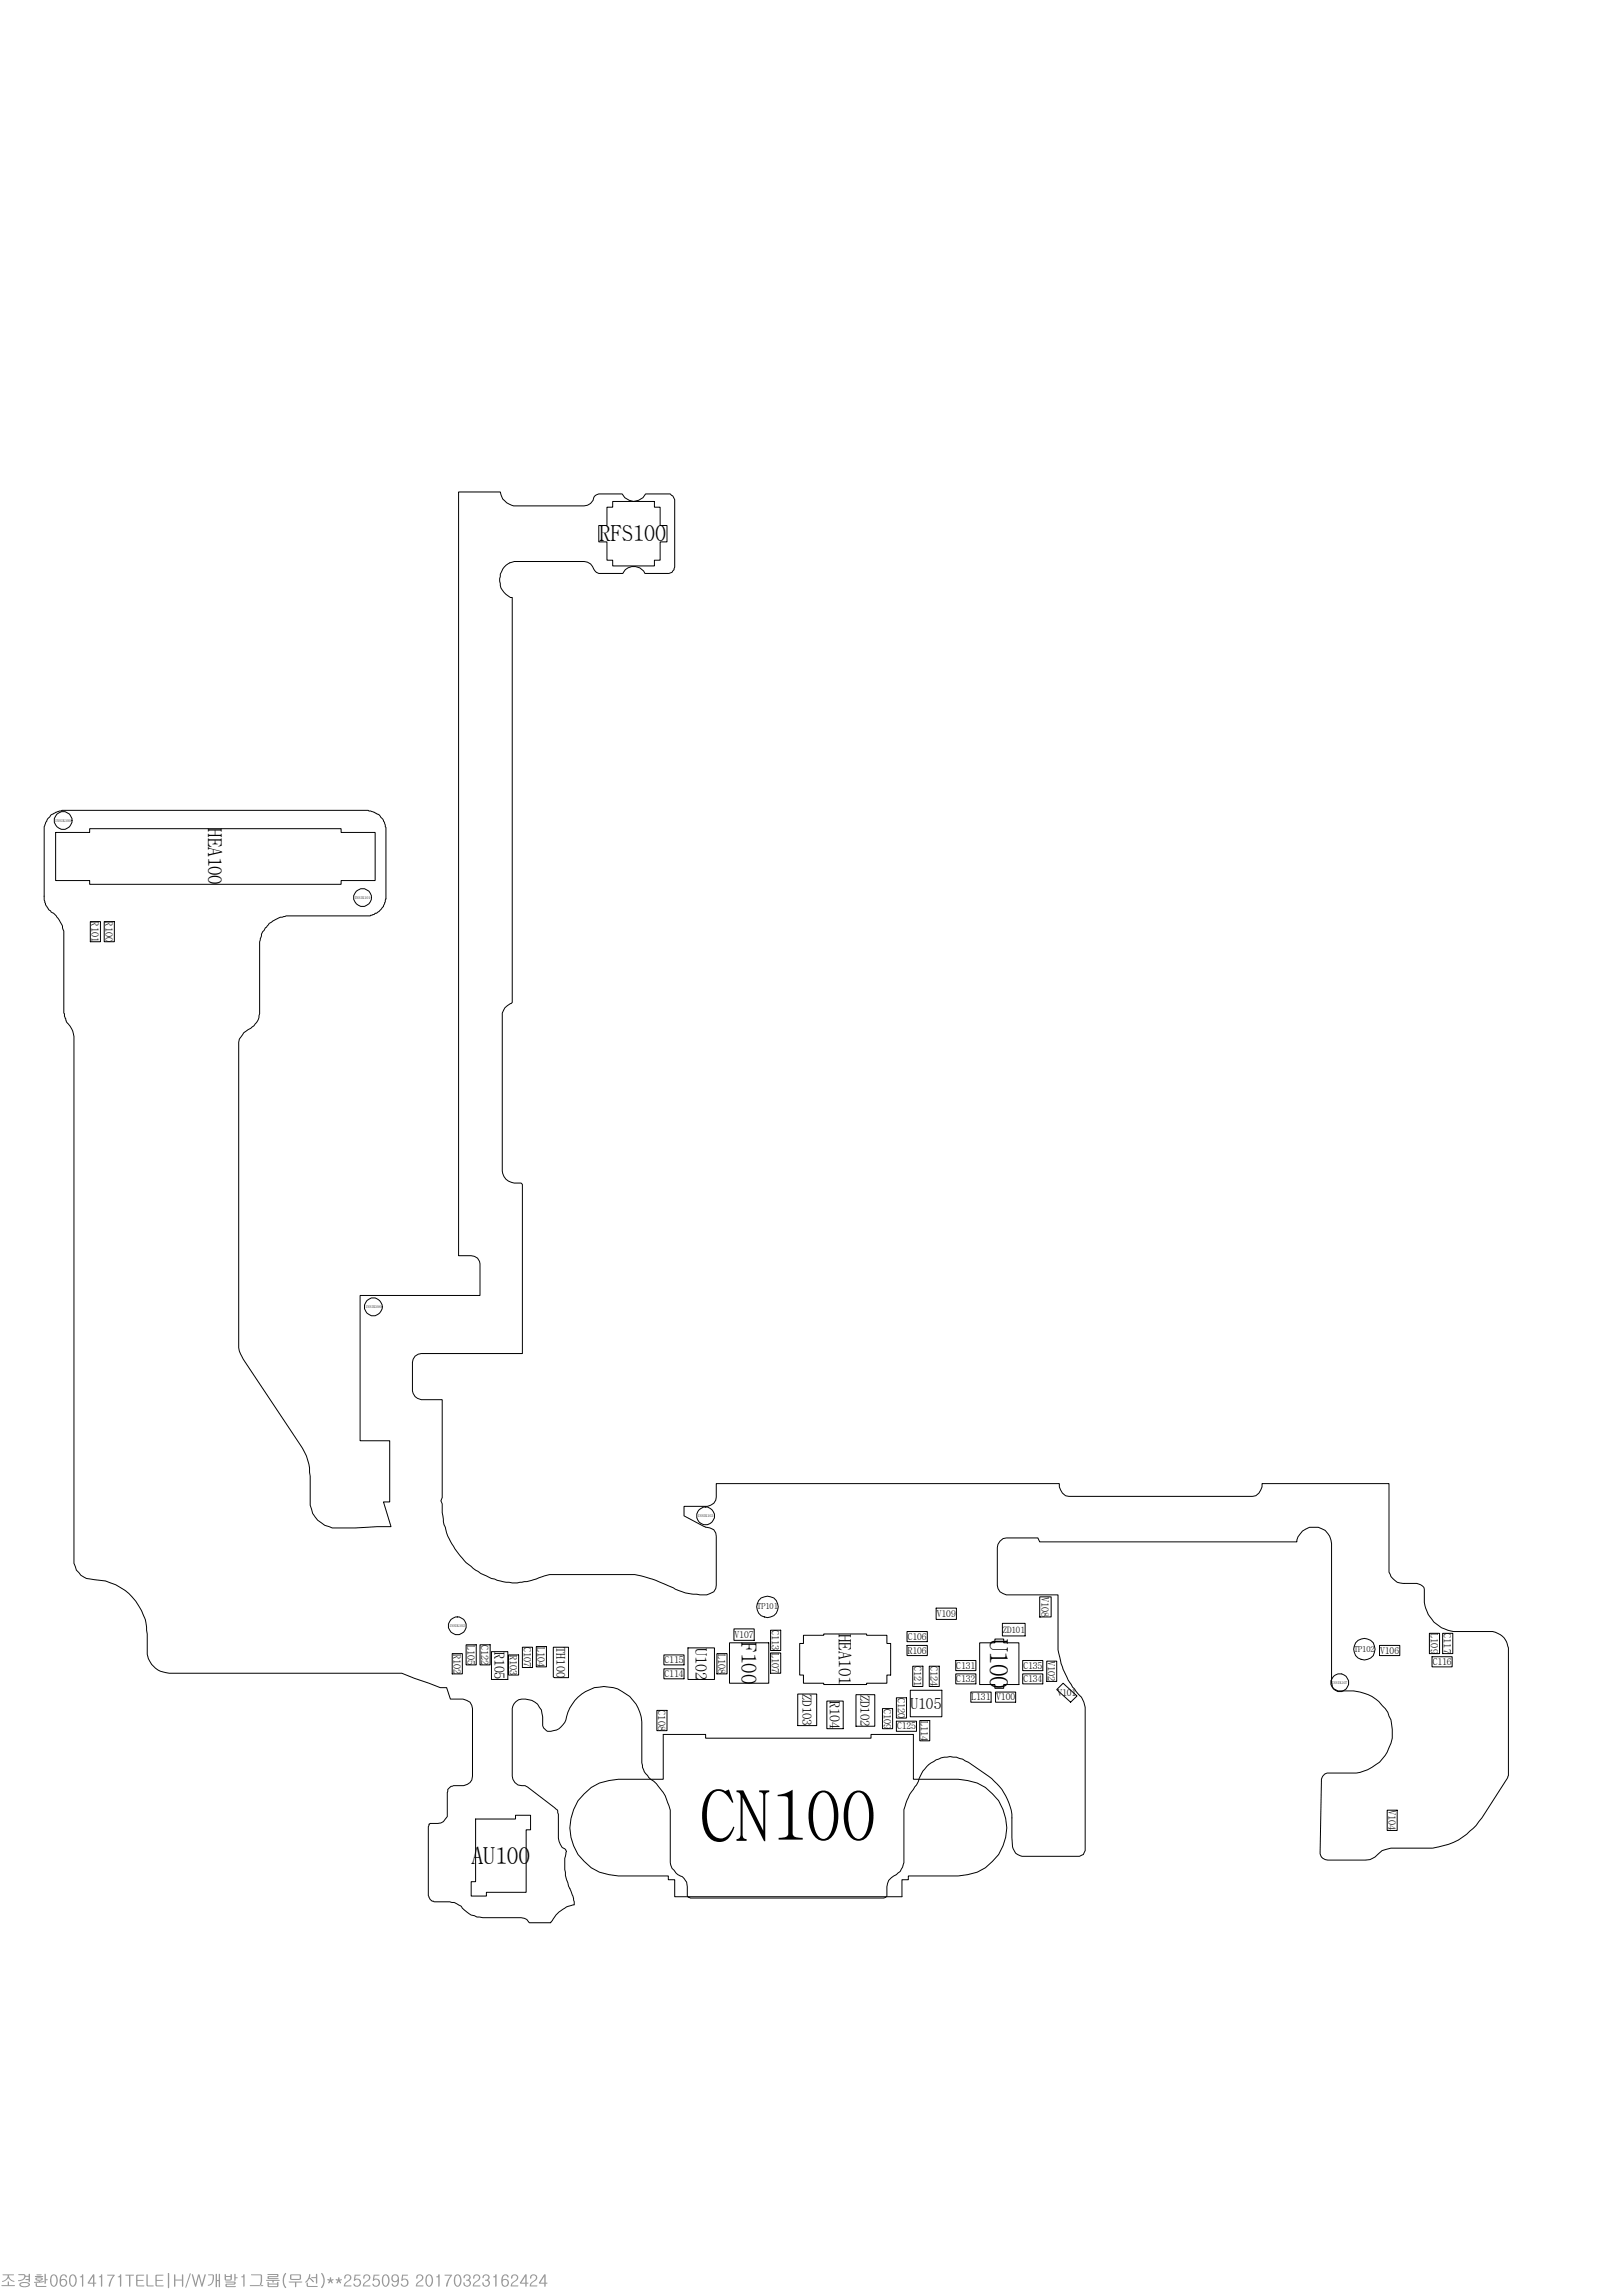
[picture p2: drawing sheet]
<svg xmlns="http://www.w3.org/2000/svg" width="210mm" height="297mm" viewBox="0 0 210 297" stroke-linecap="round" stroke-linejoin="round" font-family="sans-serif">
<defs><g id="words">
<text font-size="9.1" x="90.6" y="238.1">CN100</text>
<text font-size="3.3" x="128.1" y="212" transform="rotate(90 128.1 212)">U100</text>
<text font-size="3" x="61" y="241.1">AU100</text>
<text font-size="2.9" x="77.6" y="70">RFS100</text>
<text font-size="2.7" x="95.9" y="212.4" transform="rotate(90 95.9 212.4)">F100</text>
<text font-size="2.5" x="26.9" y="107.1" transform="rotate(90 26.9 107.1)">HEA100</text>
<text font-size="2.2" x="108.5" y="211.4" transform="rotate(90 108.5 211.4)">HEA101</text>
<g font-size="2">
<text x="90" y="213.2" transform="rotate(90 90 213.2)">U102</text>
<text x="117.8" y="221.1">U105</text>
</g>
<g font-size="1.8">
<text x="64" y="213.7" transform="rotate(90 64 213.7)">R105</text>
<text x="107.4" y="220.1" transform="rotate(90 107.4 220.1)">R104</text>
</g>
<g font-size="1.6">
<text x="72" y="213.1" transform="rotate(90 72 213.1)">TH100</text>
<text x="103.8" y="219.1" transform="rotate(90 103.8 219.1)">ZD103</text>
<text x="111.3" y="219.2" transform="rotate(90 111.3 219.2)">ZD102</text>
</g>
<g font-size="1.3">
<text x="11.9" y="119.2" transform="rotate(90 11.9 119.2)">R101</text>
<text x="13.7" y="119.2" transform="rotate(90 13.7 119.2)">R100</text>
<text x="134.8" y="206.6" transform="rotate(90 134.8 206.6)">V108</text>
<text x="58.7" y="213.9" transform="rotate(90 58.7 213.9)">R102</text>
<text x="60.5" y="212.8" transform="rotate(90 60.5 212.8)">L105</text>
<text x="62.3" y="212.8" transform="rotate(90 62.3 212.8)">C122</text>
<text x="66" y="214.1" transform="rotate(90 66 214.1)">R103</text>
<text x="67.8" y="213.1" transform="rotate(90 67.8 213.1)">C107</text>
<text x="69.6" y="213" transform="rotate(90 69.6 213)">L104</text>
<text x="92.9" y="213.9" transform="rotate(90 92.9 213.9)">L108</text>
<text x="99.9" y="210.9" transform="rotate(90 99.9 210.9)">C113 L107</text>
<text x="118.3" y="215.6" transform="rotate(90 118.3 215.6)">C121</text>
<text x="120.4" y="215.6" transform="rotate(90 120.4 215.6)">C124</text>
<text x="135.6" y="214.9" transform="rotate(90 135.6 214.9)">V102</text>
<text x="185.1" y="211.3" transform="rotate(90 185.1 211.3)">L109</text>
<text x="186.8" y="211.3" transform="rotate(90 186.8 211.3)">C117</text>
<text x="85.2" y="221.3" transform="rotate(90 85.2 221.3)">C108</text>
<text x="114.3" y="221" transform="rotate(90 114.3 221)">C109</text>
<text x="116.1" y="219.6" transform="rotate(90 116.1 219.6)">C120</text>
<text x="119.1" y="222.6" transform="rotate(90 119.1 222.6)">L114</text>
<text x="179.6" y="234.2" transform="rotate(90 179.6 234.2)">V104</text>
</g>
<g font-size="1.2">
<text x="121.2" y="209.2">V109</text>
<text x="86" y="215.2">C115</text>
<text x="95" y="211.9">V107</text>
<text x="117.4" y="212.1">C106</text>
<text x="117.4" y="213.9">R106</text>
<text x="123.7" y="215.9">C131</text>
<text x="132.4" y="215.9">C135</text>
<text x="178.6" y="213.9">V106</text>
<text x="185.4" y="215.4">C116</text>
<text x="86" y="217">C114</text>
<text x="123.7" y="217.6">C132</text>
<text x="125.7" y="220">L131 V100</text>
<text x="132.4" y="217.6">C134</text>
<text x="136.8" y="219.4">V101</text>
<text x="116.1" y="223.7">C125</text>
</g>
<g font-size="1.1">
<text x="98" y="208.2">TP101</text>
<text x="129.7" y="211.2">ZD101</text>
<text x="175.2" y="213.7">TP102</text>
</g>
<g font-size=".5">
<text x="7.2" y="106.3">INSIK100</text>
<text x="45.9" y="116.3">INSIK101</text>
<text x="47.3" y="169.2">INSIK106</text>
<text x="90.3" y="196.3">INSIK103</text>
<text x="58.1" y="210.5">INSIK102</text>
<text x="172.3" y="217.9">INSIK107</text>
</g>
</g></defs>
<g fill="none" stroke="#000" stroke-width=".13">
<path d="M79.3 64.9h5.4v.7h.7v2.4h.9v2.1h-.9v2.4h-.7v.7h-5.4v-.7h-.8v-2.4h-1v-2.1h1v-2.4h.8zM6.6 105.4l.6-.3 .8-.3h39.5a2.58 2.58 0 0 1 2.3 1.9l.1 .3v9a2.44 2.44 0 0 1-1.9 2.4l-.1 .1h-10.9l-.3 .1a4.1 4.1 0 0 0-2.9 2.3l-.2 .9v9.3a2.5 2.5 0 0 1-1.5 2.1 2.97 2.97 0 0 0-1.2 1.6v39.2a2.92 2.92 0 0 0 .6 1.9l7.6 11.5a7.3 7.3 0 0 1 1 3.6v3.7l.3 1.1a4.2 4.2 0 0 0 2.6 1.9h2.9l2.9-.2h1.8l-1-3.2h.8v-7.9h-3.8v-18.8h15.5v-4.1a1.09 1.09 0 0 0-1.1-1h-1.7v-98.9h5.4l.1 .4a2.09 2.09 0 0 0 2.3 1.4h8.5h.4a1.44 1.44 0 0 0 .9-1.2l.6-.3h3l.3 .5a1.66 1.66 0 0 0 2.7-.5h3.2l.3 .3 .3 .4v8.8l-.1 .3-.2 .2a.8 .8 0 0 1-.7 .3h-2.9l-.1-.3a1.59 1.59 0 0 0-2.7 .3h-3.1a1.28 1.28 0 0 1-.8-.9l-.3-.3-.4-.3-.4-.1h-8.7a2.09 2.09 0 0 0-2.2 2 2.22 2.22 0 0 0 1 2.5l.3 .2h.3v52.4l-.5 .3a1.49 1.49 0 0 0-.8 1.4v20.4a2.03 2.03 0 0 0 2.4 1.3l.2 .1v21.9h-13.1a1.16 1.16 0 0 0-1.1 1.2v3.6l.3 .8 .3 .2 .5 .2h2.7v12.6l-.2 .5 .2 .4a9.9 9.9 0 0 0 9.4 10.2l.7-.1a9.5 9.5 0 0 0 3.1-.8l.7-.2h11a19.8 19.8 0 0 1 5.7 2.1l.9 .3 1.9 .2h.8l1-.4 .2-.4 .1-.4v-6.4a1.13 1.13 0 0 0-1.4-1.1l-2.8-1.5v-1.2h3a1.23 1.23 0 0 0 1.2-1.2v-1.8h44.4a1.53 1.53 0 0 0 .8 1.6l.4 .1h23.8a1.45 1.45 0 0 0 1.2-1.6v-.1h16.4v11.2a1.93 1.93 0 0 0 2 1.8h1.6h.3a.87 .87 0 0 1 .7 1 4.4 4.4 0 0 0 4.1 5.2h4.7a2.37 2.37 0 0 1 2.1 2.4v16.2l-.2 .4-3.3 5.1a8.7 8.7 0 0 1-7.3 3.9h-4.4l-1.2 .3-.5 .4a2.32 2.32 0 0 1-1.6 .8h-4.9l-.7-.2a.98 .98 0 0 1-.3-.8l.2-9.4v-.2l.4-.5 .3-.1h3.2a5.3 5.3 0 0 0 5.1-4.2 5.3 5.3 0 0 0-3-6 7.7 7.7 0 0 0-3.9-.4l-.3-.2a.84 .84 0 0 1-.5-.8v-17.9a2.18 2.18 0 0 0-2.3-2.3 2.06 2.06 0 0 0-2.2 1.9h-33.3l-.2-.5h-4.1a1.32 1.32 0 0 0-1.2 1.2v4.9l.1 .4 .3 .4 .8 .4h6.7v6.4a10.9 10.9 0 0 0 .6 3.3 11.7 11.7 0 0 0 2.4 3.6l.3 .6 .2 .7v18.3a.84 .84 0 0 1-1 1h-7.2a1.41 1.41 0 0 1-1.2-1.3l-.1-3.2a7.1 7.1 0 0 0-3-5.9l-2.6-1.8-.8-.4-.4-.1a4.2 4.2 0 0 0-5.2 2.6l-.3 .8a6.8 6.8 0 0 0-1.7 3.2v6.9l-.1 .6a1.83 1.83 0 0 1-1.2 1.1 1.51 1.51 0 0 0-.9 1.4v1.2l-.4 .3h-25l-.4-.3v-1.2a1.64 1.64 0 0 0-1.2-1.6l-.5-.5a1.57 1.57 0 0 1-.5-1.4v-6.4l-.1-.6a7 7 0 0 0-2.7-3.6 3.1 3.1 0 0 1-.9-2.3v-4.4a4.8 4.8 0 0 0-2.5-4.5 4 4 0 0 0-2.9-.5 5 5 0 0 0-4.4 4.2 2.08 2.08 0 0 1-2.5 1.4l-.3-.3a1.86 1.86 0 0 1-.2-1.5l-.2-.9a2.4 2.4 0 0 0-2.9-1.3 1.48 1.48 0 0 0-.8 1.1v8.8l.1 .4a1.29 1.29 0 0 0 1.5 .8l4.2 3.1 .1 .6v3.1l.1 .4 .4 .8 .4 .2 .2 .3a7.3 7.3 0 0 0 .6 5.2 4 4 0 0 1 .4 1.7 4.2 4.2 0 0 0-3 2.4h-2.8l-.3-.5-.8-.2h-5l-.7-.1-1-.4-.9-.7-.1-.3-.9-.5-.6-.1h-1.9a.94 .94 0 0 1-.9-.9v-8.8a.5 .5 0 0 1 .8-.4 1.34 1.34 0 0 0 1.7-1.3v-2.7a.94 .94 0 0 1 .9-.9h1.2l.8-.4 .2-.3 .1-.5v-8.8a1.23 1.23 0 0 0-1.2-1.2h-1.6l-.5-1.5h-.8l-5-1.8h-30.1a2.93 2.93 0 0 1-2.9-3v-2.1v-.5a5.1 5.1 0 0 0-1-3.1 7.1 7.1 0 0 0-5.8-3.4 2.48 2.48 0 0 1-2.5-1.8l-.1-.4v-68.1l-.2-.8-.8-1.2-.3-1v-10.7a4.4 4.4 0 0 0-1.5-2.3 2.36 2.36 0 0 1-1.1-2.1v-8.7a2.9 2.9 0 0 1 .9-1.9zM7.2 107.7h4.4v-.5h32.5v.5h4.4v6.2h-4.4v.5h-32.5v-.5h-4.4zM11.7 119.2h1.3v2.6h-1.3zM13.5 119.2h1.3v2.6h-1.3zM58.5 213.9h1.3v2.7h-1.3zM60.3 212.8h1.3v2.6h-1.3zM62.1 212.8h1.3v2.6h-1.3zM63.6 213.7h2.1v3.6h-2.1zM65.8 214.1h1.3v2.6h-1.3zM67.6 213.1h1.3v2.6h-1.3zM69.4 213h1.3v2.6h-1.3z"/>
<path d="M71.6 213.1h2v3.9h-1.8h-.2zM85.9 215.9h2.6v1.3h-2.6zM85.9 214.1h2.6v1.3h-2.6zM89 213.2h3.4v4.1h-3.4zM92.8 213.9h1.3v2.7h-1.3zM94.4 212.5h5.1v5.3h-5.1zM95 210.7h2.6v1.5h-2.6zM99.7 213.8h1.3v2.7h-1.3zM99.7 210.9h1.3v2.6h-1.3zM103.2 219.2h2.5v4h-2.5zM103.9 211.6h2.7v-.2h5.5v.2h2.6v1h.5v4.1h-.5v1.1h-2.6v.1h-5.5v-.1h-2.7v-1.1h-.4v-4.1h.4zM110.7 219.2h2.5v4.1h-2.5z"/>
<path d="M116 219.6h1.3v2.7h-1.3zM117.3 212.9h2.7v1.3h-2.7zM117.3 211.1h2.7v1.3h-2.7zM117.8 218.7h4.1v3.4h-4.1zM118.1 215.6h1.3v2.6h-1.3zM120.2 215.6h1.3v2.6h-1.3zM121.1 208h2.6v1.5h-2.6zM123.7 214.8h2.6v1.3h-2.6zM123.7 216.6h2.6v1.2h-2.6zM125.6 218.9h2.6v1.3h-2.6zM126.7 212.5h2v-.5h1.2v.5h1.9v5.4h-1.9v.5h-1.2v-.5h-2zM128.8 218.9h2.6v1.3h-2.6z"/>
<path d="M129.7 210h2.9v1.6h-2.9zM132.3 216.6h2.6v1.2h-2.6zM132.3 214.8h2.6v1.3h-2.6zM134.5 206.6h1.5v2.6h-1.5zM134.5 209.2h.1M135.4 214.9h1.3v2.6h-1.3zM137.5 217.8l1.8 1.6-.8 .8-1.8-1.6zM178.5 212.9h2.6v1.3h-2.6zM184.9 211.3h1.3v2.6h-1.3zM185.3 214.3h2.6v1.3h-2.6zM186.6 211.3h1.4v2.6h-1.4zM61.5 235.3h5.2v-.5h1.9v1.9h-.5v8.1h-5.2v.5h-1.9v-1.9h.5z"/>
<path d="M75.6 232.1a5.9 5.9 0 0 1 4.4-1.9h5.8v-5.8h5.5v.5h21.4v-.5h5.5v5.8h5.8a6.3 6.3 0 0 1 6.3 6.2 6.3 6.3 0 0 1-6.3 6.3h-6.5v.5h-.8v2.2h-29.4v-2.2h-.8v-.5h-6.5a6.2 6.2 0 0 1-5.8-3.8 6.2 6.2 0 0 1 1.4-6.8zM85 221.3h1.3v2.6h-1.3zM107 220.1h2.1v3.5h-2.1zM114.2 221h1.3v2.6h-1.3zM116 222.7h2.6v1.3h-2.6zM119 222.6h1.3v2.6h-1.3zM179.5 234.2h1.3v2.6h-1.3z"/>
<circle cx="8.2" cy="106.2" r="1.13"/>
<circle cx="46.9" cy="116.1" r="1.13"/>
<circle cx="48.3" cy="169.1" r="1.14"/>
<circle cx="91.3" cy="196.1" r="1.14"/>
<circle cx="59.2" cy="210.3" r="1.14"/>
<circle cx="99.3" cy="207.9" r="1.39"/>
<circle cx="173.3" cy="217.7" r="1.14"/>
<circle cx="176.5" cy="213.3" r="1.39"/>
</g>
<path d="M.4 294.2v.2h.6a.94 .94 0 0 1-.7 .7v.1a.72 .72 0 0 0 .8-.5 .69 .69 0 0 0 .8 .4 .82 .82 0 0 1-.7-.7h.5l.1-.1zM.2 295.6l.1 .2h1.6v-.1l-.7-.1v-.4h-.2v.4zM2.4 294.2v.1h.7a.43 .43 0 0 1 0 .5 .43 .43 0 0 1-.5 .2h-.3v.1a.66 .66 0 0 0 .7-.2 .66 .66 0 0 0 .2-.6zM3.3 294.4v.1l.4 .1v.3h-.4l.4 .1v.2h.1l.1-1h-.2v.2zM2.5 295.4a.46 .46 0 0 0 .7 .5l.5-.1 .2-.2a.96 .96 0 0 0-1.4-.2zM2.7 295.5l.2-.1h.5l.3 .2a.69 .69 0 0 1-1 0zM4.5 294.5l.1 .1 1-.1v-.1zM4.7 294.2l.1 .2h.5l.1-.1zM4.6 294.7v.1a.63 .63 0 0 0 .9 0 .69 .69 0 0 0-.9-.1zM4.8 294.8a.44 .44 0 0 1 .5 .1 .39 .39 0 0 1-.5-.1zM4.4 295.2v.1h.3l1-.1-.1-.1-.4 .1v-.2h-.2v.2zM5.8 294.2v1.3l.1-.1v-.4l.3-.1h-.3v-.7zM4.6 295.4v.3l.1 .2h1.2l.1-.1-1.2-.1v-.3zM6.7 294.3a1.17 1.17 0 0 0 .1 1.5 .71 .71 0 0 0 .7-1l-.1-.2a.45 .45 0 0 0-.7-.3zM6.8 294.4h.2a.85 .85 0 0 1 0 1.3 .96 .96 0 0 1-.2-1.3zM7.9 295.3a.35 .35 0 0 1 .7 0 .35 .35 0 0 1-.7 0zM7.9 294.4a1.17 1.17 0 0 0 .1 1.4 .51 .51 0 0 0 .7-.5 .51 .51 0 0 0-.8-.3 .5 .5 0 0 1 .4-.6l.2 .2h.2a.44 .44 0 0 0-.8-.2zM9.1 294.3a1.17 1.17 0 0 0 .2 1.5 .71 .71 0 0 0 .6-1v-.2a.45 .45 0 0 0-.8-.3zM9.3 294.4h.1a.85 .85 0 0 1 0 1.3 .96 .96 0 0 1-.1-1.3zM10.3 294.5v.1h.3l.1 1.2 .1-.1-.1-1.5zM12 294.5v.8h-.5zM12 294.3l-.7 1 .1 .1h.6v.4h.1h.1v-.4h.3l-.3-.1v-1zM12.8 294.5v.1h.3v1.2l.1-.1v-1.5zM13.9 294.3v.1h.7a1.94 1.94 0 0 0-.5 1.4h.1a3.3 3.3 0 0 1 .6-1.5zM15.2 294.5l.1 .1h.2l.1 1.2 .1-.1v-1.5zM16.2 294.3l.1 .1h.4v1.4h.1h.1v-1.4h.4v-.1zM17.7 294.3v1.4l.1 .1h.8v-.1l-.8-.1v-.5h.7l.1-.1h-.8v-.6h.8l.1-.1zM19 294.2v1.5l.2 .1h.6l.1-.1-.8-.1v-1.3zM20.2 294.3v1.4l.1 .1h.8v-.1l-.8-.1v-.5h.7l.1-.1h-.8v-.6h.8l.1-.1zM21.7 294.1l.1 1.9h.1v-1.9zM22.5 294.2v1.6l.2-.1v-.7h.8v.8h.2v-1.5h-.2v.6h-.8v-.6zM24.6 294.1l-.6 1.9 .7-1.8zM24.8 294.3l.4 1.5 .2-.1 .3-1.2 .3 1.2 .2 .1 .4-1.6-.1 .1-.4 1.2-.3-1.2h-.2l-.3 1.2-.3-1.2zM26.9 294.2l.1 .2h.5a.9 .9 0 0 1-.6 1.2v.1a.63 .63 0 0 0 .8-.7 .57 .57 0 0 0-.1-.7zM27.9 294.2v1.7l.2-.1v-.7h.2v.8h.1l.1-.1v-1.6h-.2v.8h-.2v-.8zM29.2 294.6h.6v.3h-.6zM29.1 294.2v.8h.8l.1-.8h-.2v.2h-.6v-.1zM30.3 294.2l.1 .9 .1-.1v-.3h.3l-.3-.1v-.4zM29.2 295.2v.1h1.1l-.1 .1h-.8a.23 .23 0 0 0-.2 .3 .23 .23 0 0 0 .1 .2h1.2v-.1l-1.2-.1v-.1h1a.2 .2 0 0 0 .2-.2 .2 .2 0 0 0-.2-.2zM31.2 294.5v.1h.3v1.2l.1-.1v-1.5zM32.5 294.2v.2h1.2v.8l-.2 .5h.2l.2-.5v-.9l-.2-.1zM32.3 295.6l.1 .2h1.6l.1-.1zM34.6 294.2l.1 .1h1.2l-.1 .2h-1a.19 .19 0 0 0-.2 .2 .19 .19 0 0 0 .2 .2l1.2-.1v-.1h-1.2v-.1h1a.2 .2 0 0 0 .2-.2 .2 .2 0 0 0-.2-.2zM34.5 295v.1h.7l.1 .2 .1-.2h.7l.1-.1zM34.6 295.2v.6l.1 .1h1.1l.2-.1v-.6h-.1v.2h-1.1v-.1zM34.8 295.6h1.1v.1l-.1 .1h-1zM36.9 294.1a1.5 1.5 0 0 0 .1 1.9 1.89 1.89 0 0 1 0-1.9zM37.6 294.3l-.1 .5 .1 .1 1.1 .1 .2-.2v-.4l-.1-.2zM37.7 294.4h1.1v.4h-1.1zM37.4 295.2v.1h.8v.6l.1-.1v-.5h.7l.1-.1zM40 294.2a1.57 1.57 0 0 1-.5 1.1h.1l.1-.1 .3-.4 .6 .5v-.2l-.1-.1a.64 .64 0 0 1-.4-.8zM40.3 294.6l.1 .1h.5v.7h.1v-1.2h-.1v.4zM39.7 295.3v.4l.1 .2h1.2l.1-.1-1.2-.1-.1-.4zM41.6 294.1a1.75 1.75 0 0 1 0 1.9 1.37 1.37 0 0 0 0-1.9zM42.4 294.9v.1l.2 .1-.1 .2v.1l.3-.3 .1 .3 .2-.1-.2-.2 .2-.1 .1-.1h-.4v-.3l-.1 .1v.2zM43.4 294.9v.1l.3 .1-.2 .2 .1 .1 .2-.3 .2 .3 .1-.1-.1-.2 .2-.1v-.1h-.3v-.3l-.1 .1v.2zM44.6 294.4l-.1 .3 .1 .1h.1a.33 .33 0 0 1 .2-.4 .33 .33 0 0 1 .4 .2 .33 .33 0 0 1-.2 .4l-.2 .1a.71 .71 0 0 0-.4 .7h1v-.1h-.8v-.3l.3-.2a.49 .49 0 0 0 .4-.7 .49 .49 0 0 0-.8-.1zM45.9 294.3l-.1 .8a.38 .38 0 0 1 .6-.1 .38 .38 0 0 1 .1 .5 .38 .38 0 0 1-.6 .1l-.2-.2a.53 .53 0 0 0 .7 .4 .53 .53 0 0 0 .4-.6 .53 .53 0 0 0-.7-.4l-.1 .1v-.5h.5l.2-.1zM47.1 294.4l-.1 .3v.1h.1a.33 .33 0 0 1 .3-.4 .33 .33 0 0 1 .4 .2 .33 .33 0 0 1-.3 .4l-.1 .1a.71 .71 0 0 0-.5 .7h1v-.1h-.8l.1-.3 .3-.2a.49 .49 0 0 0 .4-.7 .49 .49 0 0 0-.8-.1zM48.3 294.3v.8a.38 .38 0 0 1 .5-.1 .38 .38 0 0 1 .1 .5 .38 .38 0 0 1-.5 .1l-.2-.2a.53 .53 0 0 0 .6 .4 .53 .53 0 0 0 .4-.6 .53 .53 0 0 0-.6-.4l-.2 .1 .1-.5h.5l.1-.1zM49.6 294.3a1.17 1.17 0 0 0 .1 1.5 .71 .71 0 0 0 .7-1l-.1-.2a.45 .45 0 0 0-.7-.3zM49.7 294.4h.2a.85 .85 0 0 1 0 1.3 .96 .96 0 0 1-.2-1.3zM50.9 294.4a.36 .36 0 0 1 .5 .1 .36 .36 0 0 1 0 .5 .36 .36 0 0 1-.5 0l-.1-.3zM50.8 294.4a.5 .5 0 0 0-.1 .7 .5 .5 0 0 0 .8 0l-.1 .2a.33 .33 0 0 1-.1 .4 .33 .33 0 0 1-.4-.1l-.2-.2a.37 .37 0 0 0 .2 .5 .37 .37 0 0 0 .5-.2 1.11 1.11 0 0 0-.1-1.4zM52 294.3v.8a.38 .38 0 0 1 .5-.1 .38 .38 0 0 1 .1 .5 .38 .38 0 0 1-.5 .1l-.2-.2a.53 .53 0 0 0 .6 .4 .53 .53 0 0 0 .4-.6 .53 .53 0 0 0-.6-.4l-.2 .1 .1-.5h.5l.1-.1zM54 294.4l-.2 .3 .1 .1h.1a.33 .33 0 0 1 .2-.4 .33 .33 0 0 1 .4 .2 .33 .33 0 0 1-.2 .4l-.2 .1a.71 .71 0 0 0-.4 .7h1v-.1h-.8v-.3l.3-.2a.49 .49 0 0 0 .4-.7 .49 .49 0 0 0-.7-.1zM55.2 294.3a1.17 1.17 0 0 0 .2 1.5 .71 .71 0 0 0 .6-1v-.2a.45 .45 0 0 0-.8-.3zM55.4 294.4h.1a.85 .85 0 0 1 0 1.3 .96 .96 0 0 1-.1-1.3zM56.4 294.5v.1h.3l.1 1.2 .1-.1-.1-1.5zM57.5 294.3l.1 .1h.7a1.94 1.94 0 0 0-.5 1.4h.1a3.3 3.3 0 0 1 .6-1.5zM58.9 294.3a1.17 1.17 0 0 0 .2 1.5 .71 .71 0 0 0 .6-1v-.2a.45 .45 0 0 0-.8-.3zM59.1 294.4h.1a.85 .85 0 0 1 0 1.3 .96 .96 0 0 1-.1-1.3zM60.1 294.4l-.1 .2 .1 .1a.3 .3 0 0 1 .4-.3 .3 .3 0 0 1 0 .5h-.2v.1a.35 .35 0 0 1 .5 .3 .35 .35 0 0 1-.4 .4 .35 .35 0 0 1-.3-.4h-.1a.47 .47 0 0 0 .6 .5 .47 .47 0 0 0 .1-.8 .43 .43 0 0 0 .1-.6 .43 .43 0 0 0-.6-.1zM61.3 294.4l-.1 .3v.1h.1a.33 .33 0 0 1 .3-.4 .33 .33 0 0 1 .4 .2 .33 .33 0 0 1-.2 .4l-.2 .1a.71 .71 0 0 0-.4 .7h.9v-.1h-.8l.1-.3 .3-.2a.49 .49 0 0 0 .4-.7 .49 .49 0 0 0-.8-.1zM62.5 294.4l-.1 .2 .1 .1a.3 .3 0 0 1 .4-.3 .3 .3 0 0 1 .1 .5h-.2v.1a.35 .35 0 0 1 .4 .3 .35 .35 0 0 1-.4 .4 .35 .35 0 0 1-.3-.4h-.1a.47 .47 0 0 0 .7 .5 .47 .47 0 0 0 0-.8 .43 .43 0 0 0 .2-.6 .43 .43 0 0 0-.6-.1zM63.8 294.5v.1h.3v1.2l.1-.1v-1.5zM65 295.3a.35 .35 0 0 1 .7 0 .35 .35 0 0 1-.7 0zM65.1 294.4a1.17 1.17 0 0 0 0 1.4 .51 .51 0 0 0 .8-.5 .51 .51 0 0 0-.9-.3 .5 .5 0 0 1 .5-.6l.2 .2h.1a.44 .44 0 0 0-.7-.2zM66.2 294.4l-.1 .3 .1 .1h.1a.33 .33 0 0 1 .2-.4 .33 .33 0 0 1 .4 .2 .33 .33 0 0 1-.2 .4l-.2 .1a.71 .71 0 0 0-.4 .7h1v-.1h-.8v-.3l.3-.2a.49 .49 0 0 0 .4-.7 .49 .49 0 0 0-.8-.1zM68 294.5v.8h-.5zM67.9 294.3l-.6 1 .1 .1h.6v.4h.1v-.4h.3l-.3-.1v-1zM68.7 294.4l-.1 .3v.1h.1a.33 .33 0 0 1 .2-.4 .33 .33 0 0 1 .4 .2 .33 .33 0 0 1-.2 .4l-.1 .1a.71 .71 0 0 0-.5 .7h1v-.1h-.8l.1-.3 .3-.2a.49 .49 0 0 0 .4-.7 .49 .49 0 0 0-.8-.1zM70.4 294.5v.8h-.5zM70.4 294.3l-.7 1 .1 .1h.6v.4h.1h.1v-.4h.2l-.2-.1v-1z" fill-rule="evenodd" fill="#969696"/>
<use href="#words"/>
</svg>
